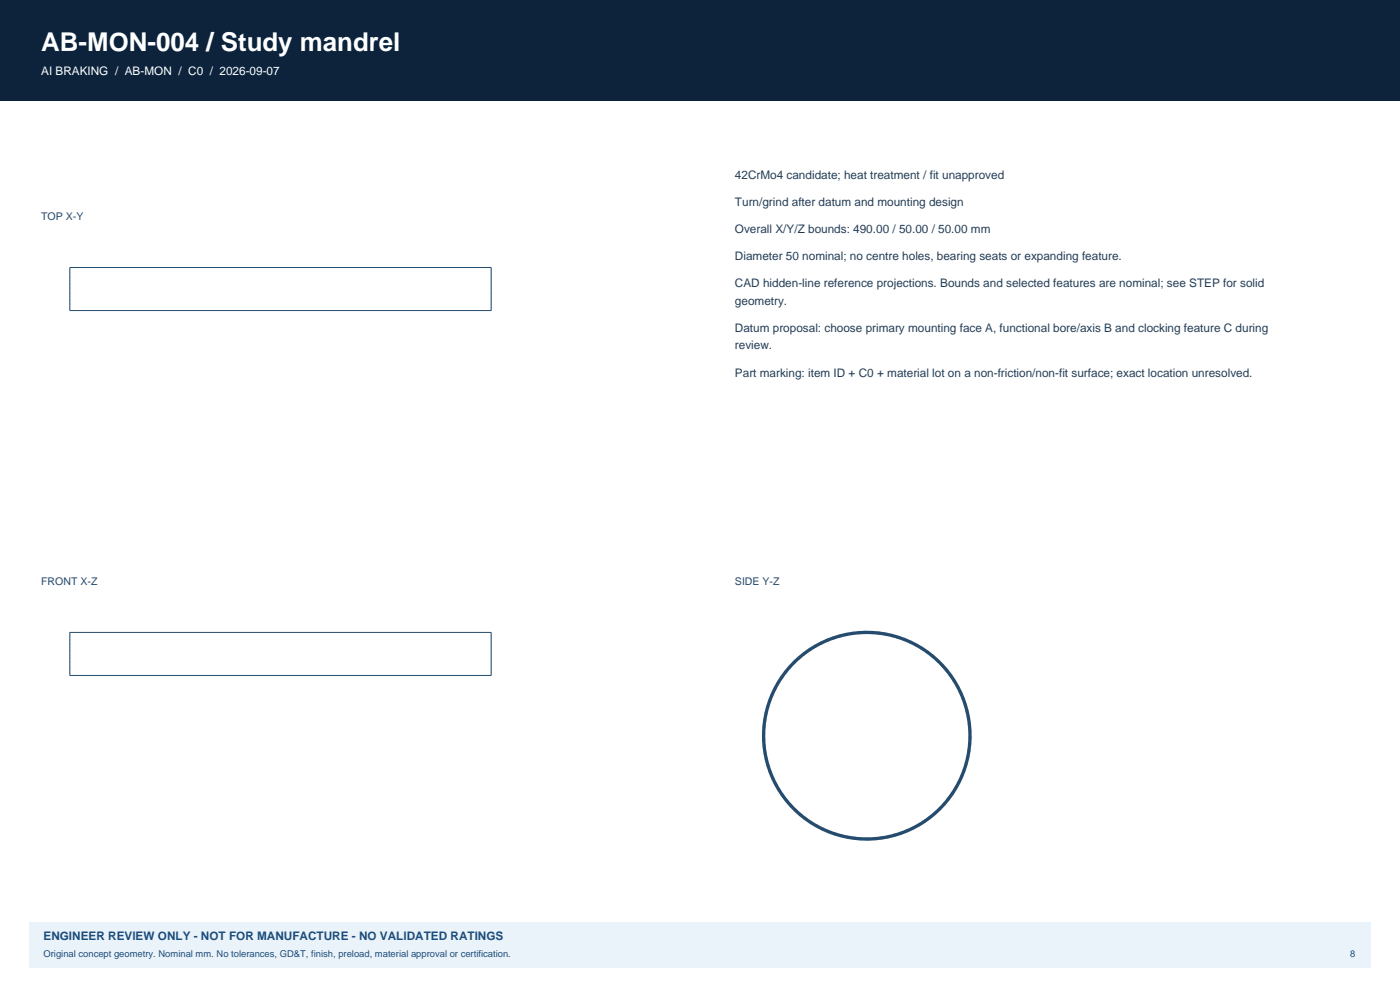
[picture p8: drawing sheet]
<svg xmlns="http://www.w3.org/2000/svg" width="420mm" height="297mm" viewBox="0 0 420 297" stroke-linecap="round" stroke-linejoin="round" font-family="sans-serif">
<defs><g id="words">
<text font-size="7.8" fill="#fff" x="12.3" y="15.2">AB-MON-004 / Study mandrel</text>
<text font-size="3.5" fill="#fff" x="12.3" y="22.6">AI BRAKING / AB-MON / C0 / 2026-09-07</text>
<g font-size="3.5" fill="#243e57">
<text x="220.5" y="53.6">42CrMo4 candidate; heat treatment / fit unapproved</text>
<text x="220.5" y="61.7">Turn/grind after datum and mounting design</text>
<text x="220.5" y="69.8">Overall X/Y/Z bounds: 490.00 / 50.00 / 50.00 mm</text>
<text x="220.5" y="77.9">Diameter 50 nominal; no centre holes, bearing seats or expanding feature.</text>
<text x="220.5" y="86">CAD hidden-line reference projections. Bounds and selected features are nominal; see STEP for solid</text>
<text x="220.5" y="91.3">geometry.</text>
<text x="220.5" y="99.4">Datum proposal: choose primary mounting face A, functional bore/axis B and clocking feature C during</text>
<text x="220.5" y="104.7">review.</text>
<text x="220.5" y="112.9">Part marking: item ID + C0 + material lot on a non-friction/non-fit surface; exact location unresolved.</text>
</g>
<text font-size="3.5" fill="#1b4e80" x="13.1" y="281.8">ENGINEER REVIEW ONLY - NOT FOR MANUFACTURE - NO VALIDATED RATINGS</text>
<g font-size="3.2" fill="#254c6e">
<text x="12.3" y="65.9">TOP X-Y</text>
<text x="12.3" y="175.3">FRONT X-Z</text>
<text x="220.5" y="175.3">SIDE Y-Z</text>
</g>
<g font-size="2.8" fill="#1b4e80">
<text x="13.1" y="286.8">Original concept geometry. Nominal mm. No tolerances, GD&amp;T, finish, preload, material approval or certification.</text>
<text x="405" y="286.8">8</text>
</g>
</g></defs>
<path d="M0 0h420v30h-420z" fill-rule="evenodd" fill="#0d233b"/>
<path d="M8.8 276.2h402.4v13.7h-402.4z" fill-rule="evenodd" fill="#eaf3fa"/>
<path d="M20.9 86.6v-6.4M20.9 93.1v-6.5M147.4 86.6v-6.4M147.4 93.1v-6.5M20.9 202.4v-12.9M147.4 202.4v-12.9" fill="none" stroke="#a5bccd" stroke-width=".3" stroke-dasharray=".2 .2" stroke-linecap="butt"/>
<path d="M20.9 80.2h126.5v12.9h-126.5zM20.9 189.5h126.5v12.9h-126.5z" fill="none" stroke="#254c6e" stroke-width=".3"/>
<path d="M260 251.4a31 31 0 0 0 27.1-45.9 31 31 0 0 0-53.3-1.4 31 31 0 0 0 24.6 47.3h1.6" fill="none" stroke="#a5bccd" stroke-width=".99" stroke-dasharray="1 1" stroke-linecap="butt"/>
<circle cx="260" cy="220.5" r="31" fill="none" stroke="#254c6e" stroke-width=".99" stroke-linecap="butt"/>
<use href="#words"/>
</svg>
